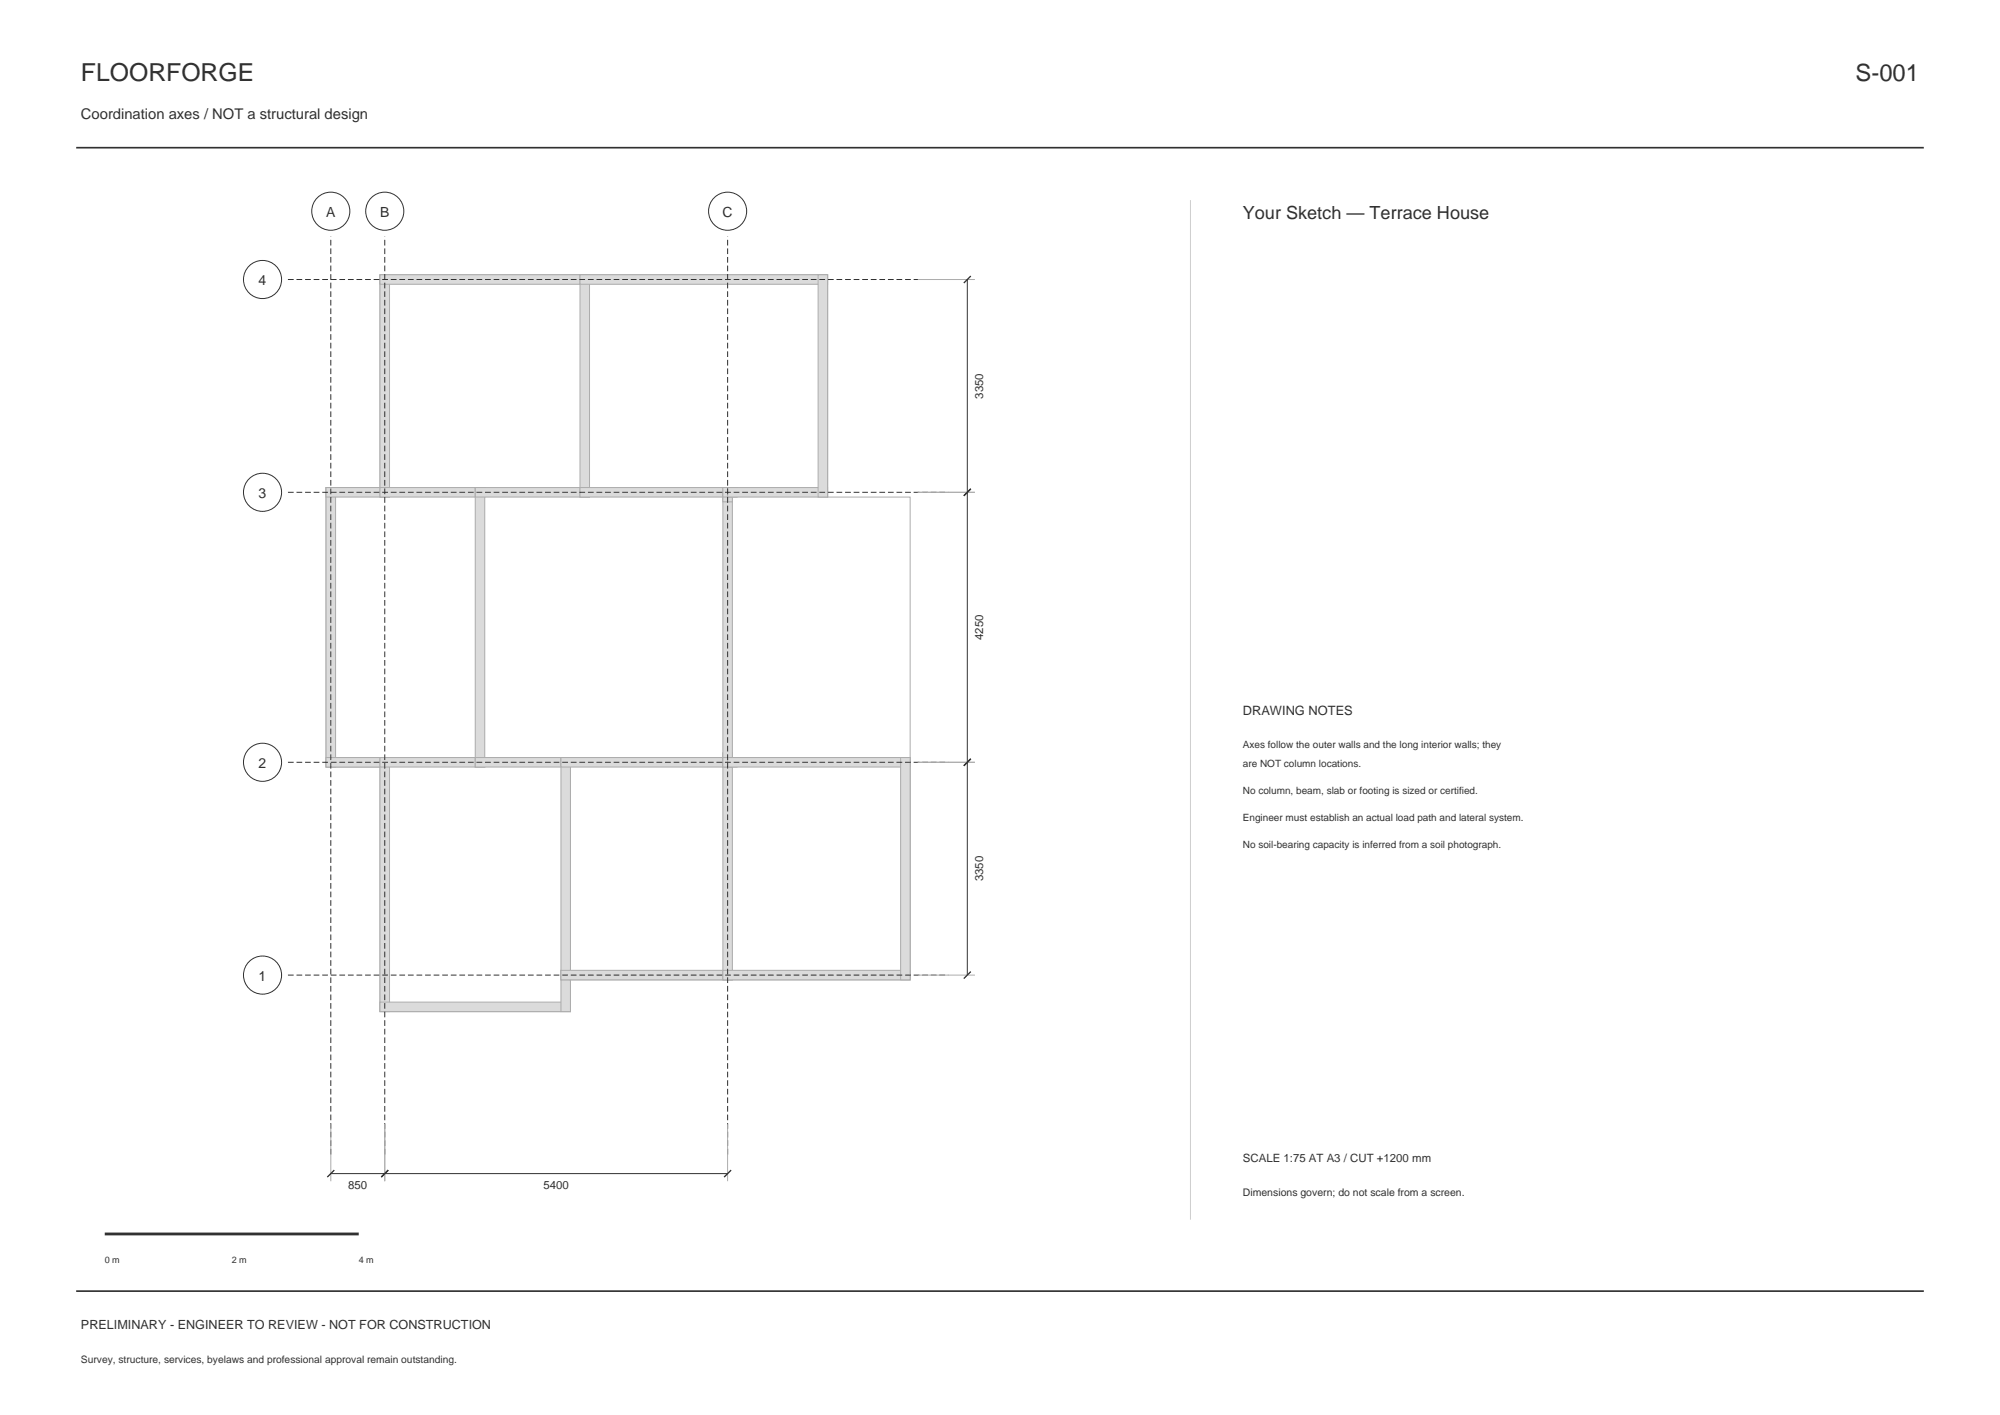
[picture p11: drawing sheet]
<svg xmlns="http://www.w3.org/2000/svg" width="420mm" height="297mm" viewBox="0 0 420 297" stroke-linecap="round" stroke-linejoin="round" font-family="sans-serif">
<defs><g id="words">
<text font-size="5.2" fill="#25372f" x="17" y="17">FLOORFORGE</text>
<text font-size="5" fill="#25372f" x="389.7" y="17">S-001</text>
<text font-size="3.8" fill="#25372f" x="261" y="46">Your Sketch — Terrace House</text>
<text font-size="3.1" fill="#25372f" x="17" y="25">Coordination axes / NOT a structural design</text>
<g font-size="2.9" fill="#25372f">
<text x="68.5" y="45.5">A</text>
<text x="79.8" y="45.5">B</text>
<text x="151.7" y="45.5">C</text>
<text x="54.3" y="59.9">4</text>
<text x="54.3" y="104.5">3</text>
<text x="54.3" y="161.2">2</text>
<text x="54.3" y="205.9">1</text>
</g>
<text font-size="2.7" fill="#25372f" x="261" y="150">DRAWING NOTES</text>
<text font-size="2.6" fill="#25372f" x="17" y="279">PRELIMINARY - ENGINEER TO REVIEW - NOT FOR CONSTRUCTION</text>
<g font-size="2.4" fill="#25372f">
<text x="206.5" y="83.7" transform="rotate(-90 206.5 83.7)">3350</text>
<text x="206.5" y="134.3" transform="rotate(-90 206.5 134.3)">4250</text>
<text x="206.5" y="185" transform="rotate(-90 206.5 185)">3350</text>
<text x="261" y="244">SCALE 1:75 AT A3 / CUT +1200 mm</text>
<text x="73.1" y="249.7">850</text>
<text x="114.1" y="249.7">5400</text>
</g>
<text font-size="2.2" fill="#25372f" x="261" y="251">Dimensions govern; do not scale from a screen.</text>
<g font-size="2.1" fill="#25372f">
<text x="261" y="157">Axes follow the outer walls and the long interior walls; they</text>
<text x="261" y="160.9">are NOT column locations.</text>
<text x="261" y="166.6">No column, beam, slab or footing is sized or certified.</text>
<text x="261" y="172.3">Engineer must establish an actual load path and lateral system.</text>
<text x="261" y="178">No soil-bearing capacity is inferred from a soil photograph.</text>
<text x="17" y="286">Survey, structure, services, byelaws and professional approval remain outstanding.</text>
</g>
<g font-size="1.9" fill="#25372f">
<text x="22" y="265">0 m</text>
<text x="48.7" y="265">2 m</text>
<text x="75.3" y="265">4 m</text>
</g>
</g></defs>
<path d="M16 31h388M16 271h388" fill="none" stroke="#25372f" stroke-width=".35"/>
<path d="M79.8 57.7h94v46.6h17.3v101.4h-71.3v6.6h-40v-51.3h-11.3v-58.7h11.3z" fill="none" stroke="#a8afa4" stroke-width=".21"/>
<g fill="#d9ddd6" stroke="#a8afa4" stroke-width=".21">
<path d="M68.5 102.3h2v58.7h-2z" fill-rule="evenodd"/>
<path d="M68.5 159h13.3v2h-13.3z" fill-rule="evenodd"/>
<path d="M68.5 102.3h13.3v2h-13.3z" fill-rule="evenodd"/>
<path d="M79.8 159h2v53.3h-2z" fill-rule="evenodd"/>
<path d="M79.8 210.3h40v2h-40z" fill-rule="evenodd"/>
<path d="M79.8 159h22v2h-22z" fill-rule="evenodd"/>
<path d="M79.8 57.7h2v46.6h-2z" fill-rule="evenodd"/>
<path d="M79.8 102.3h22v2h-22z" fill-rule="evenodd"/>
<path d="M79.8 57.7h44v2h-44z" fill-rule="evenodd"/>
<path d="M99.8 102.3h2v58.7h-2z" fill-rule="evenodd"/>
<path d="M99.8 159h20v2h-20z" fill-rule="evenodd"/>
<path d="M99.8 102.3h24v2h-24z" fill-rule="evenodd"/>
<path d="M117.8 203.7h2v8.6h-2z" fill-rule="evenodd"/>
<path d="M117.8 159h2v46.7h-2z" fill-rule="evenodd"/>
<path d="M117.8 203.7h36v2h-36z" fill-rule="evenodd"/>
<path d="M117.8 159h36v2h-36z" fill-rule="evenodd"/>
<path d="M121.8 57.7h2v46.6h-2z" fill-rule="evenodd"/>
<path d="M121.8 102.3h32v2h-32z" fill-rule="evenodd"/>
<path d="M121.8 57.7h52v2h-52z" fill-rule="evenodd"/>
<path d="M151.8 159h2v46.7h-2z" fill-rule="evenodd"/>
<path d="M151.8 203.7h39.3v2h-39.3z" fill-rule="evenodd"/>
<path d="M151.8 158h2v3h-2z" fill-rule="evenodd"/>
<path d="M151.8 103.3h2v56.7h-2z" fill-rule="evenodd"/>
<path d="M151.8 102.3h2v3h-2z" fill-rule="evenodd"/>
<path d="M151.8 159h3v2h-3z" fill-rule="evenodd"/>
<path d="M152.8 159h38.3v2h-38.3z" fill-rule="evenodd"/>
<path d="M151.8 102.3h3v2h-3z" fill-rule="evenodd"/>
<path d="M152.8 102.3h21v2h-21z" fill-rule="evenodd"/>
<path d="M171.8 57.7h2v46.6h-2z" fill-rule="evenodd"/>
<path d="M189.1 159h2v46.7h-2z" fill-rule="evenodd"/>
</g>
<path d="M60.5 58.7h138.6M60.5 103.3h138.6M60.5 160h138.6M60.5 204.7h138.6M69.5 242.3v-192.6M80.8 242.3v-192.6M152.8 242.3v-192.6" fill="none" stroke="#25372f" stroke-width=".21" stroke-dasharray="1.2 .6" stroke-linecap="butt"/>
<g fill="none" stroke="#25372f" stroke-width=".21">
<path d="M203.1 58.7v146M69.5 246.3h83.3"/>
<circle cx="55.1" cy="58.7" r="4"/>
<circle cx="69.5" cy="44.3" r="4"/>
<circle cx="80.8" cy="44.3" r="4"/>
<circle cx="152.8" cy="44.3" r="4"/>
<circle cx="55.1" cy="103.3" r="4"/>
<circle cx="55.1" cy="160" r="4"/>
<circle cx="55.1" cy="204.7" r="4"/>
</g>
<path d="M192.7 58.7h12M192.7 103.3h12M192.7 160h12M192.7 204.7h12M69.5 235.9v12M80.8 235.9v12M152.8 235.9v12" fill="none" stroke="#a8afa4" stroke-width=".21"/>
<path d="M203.9 57.9l-1.5 1.5M203.9 102.6l-1.5 1.5M203.9 159.3l-1.5 1.4M203.9 203.9l-1.5 1.5M70.2 245.6l-1.5 1.5M81.5 245.6l-1.4 1.5M153.5 245.6l-1.4 1.5" fill="none" stroke="#25372f" stroke-width=".28"/>
<path d="M250 42v214" fill="none" stroke="#c9d0c7" stroke-width=".21"/>
<path d="M22 259h53.3" fill="none" stroke="#25372f" stroke-width=".6"/>
<use href="#words"/>
</svg>
